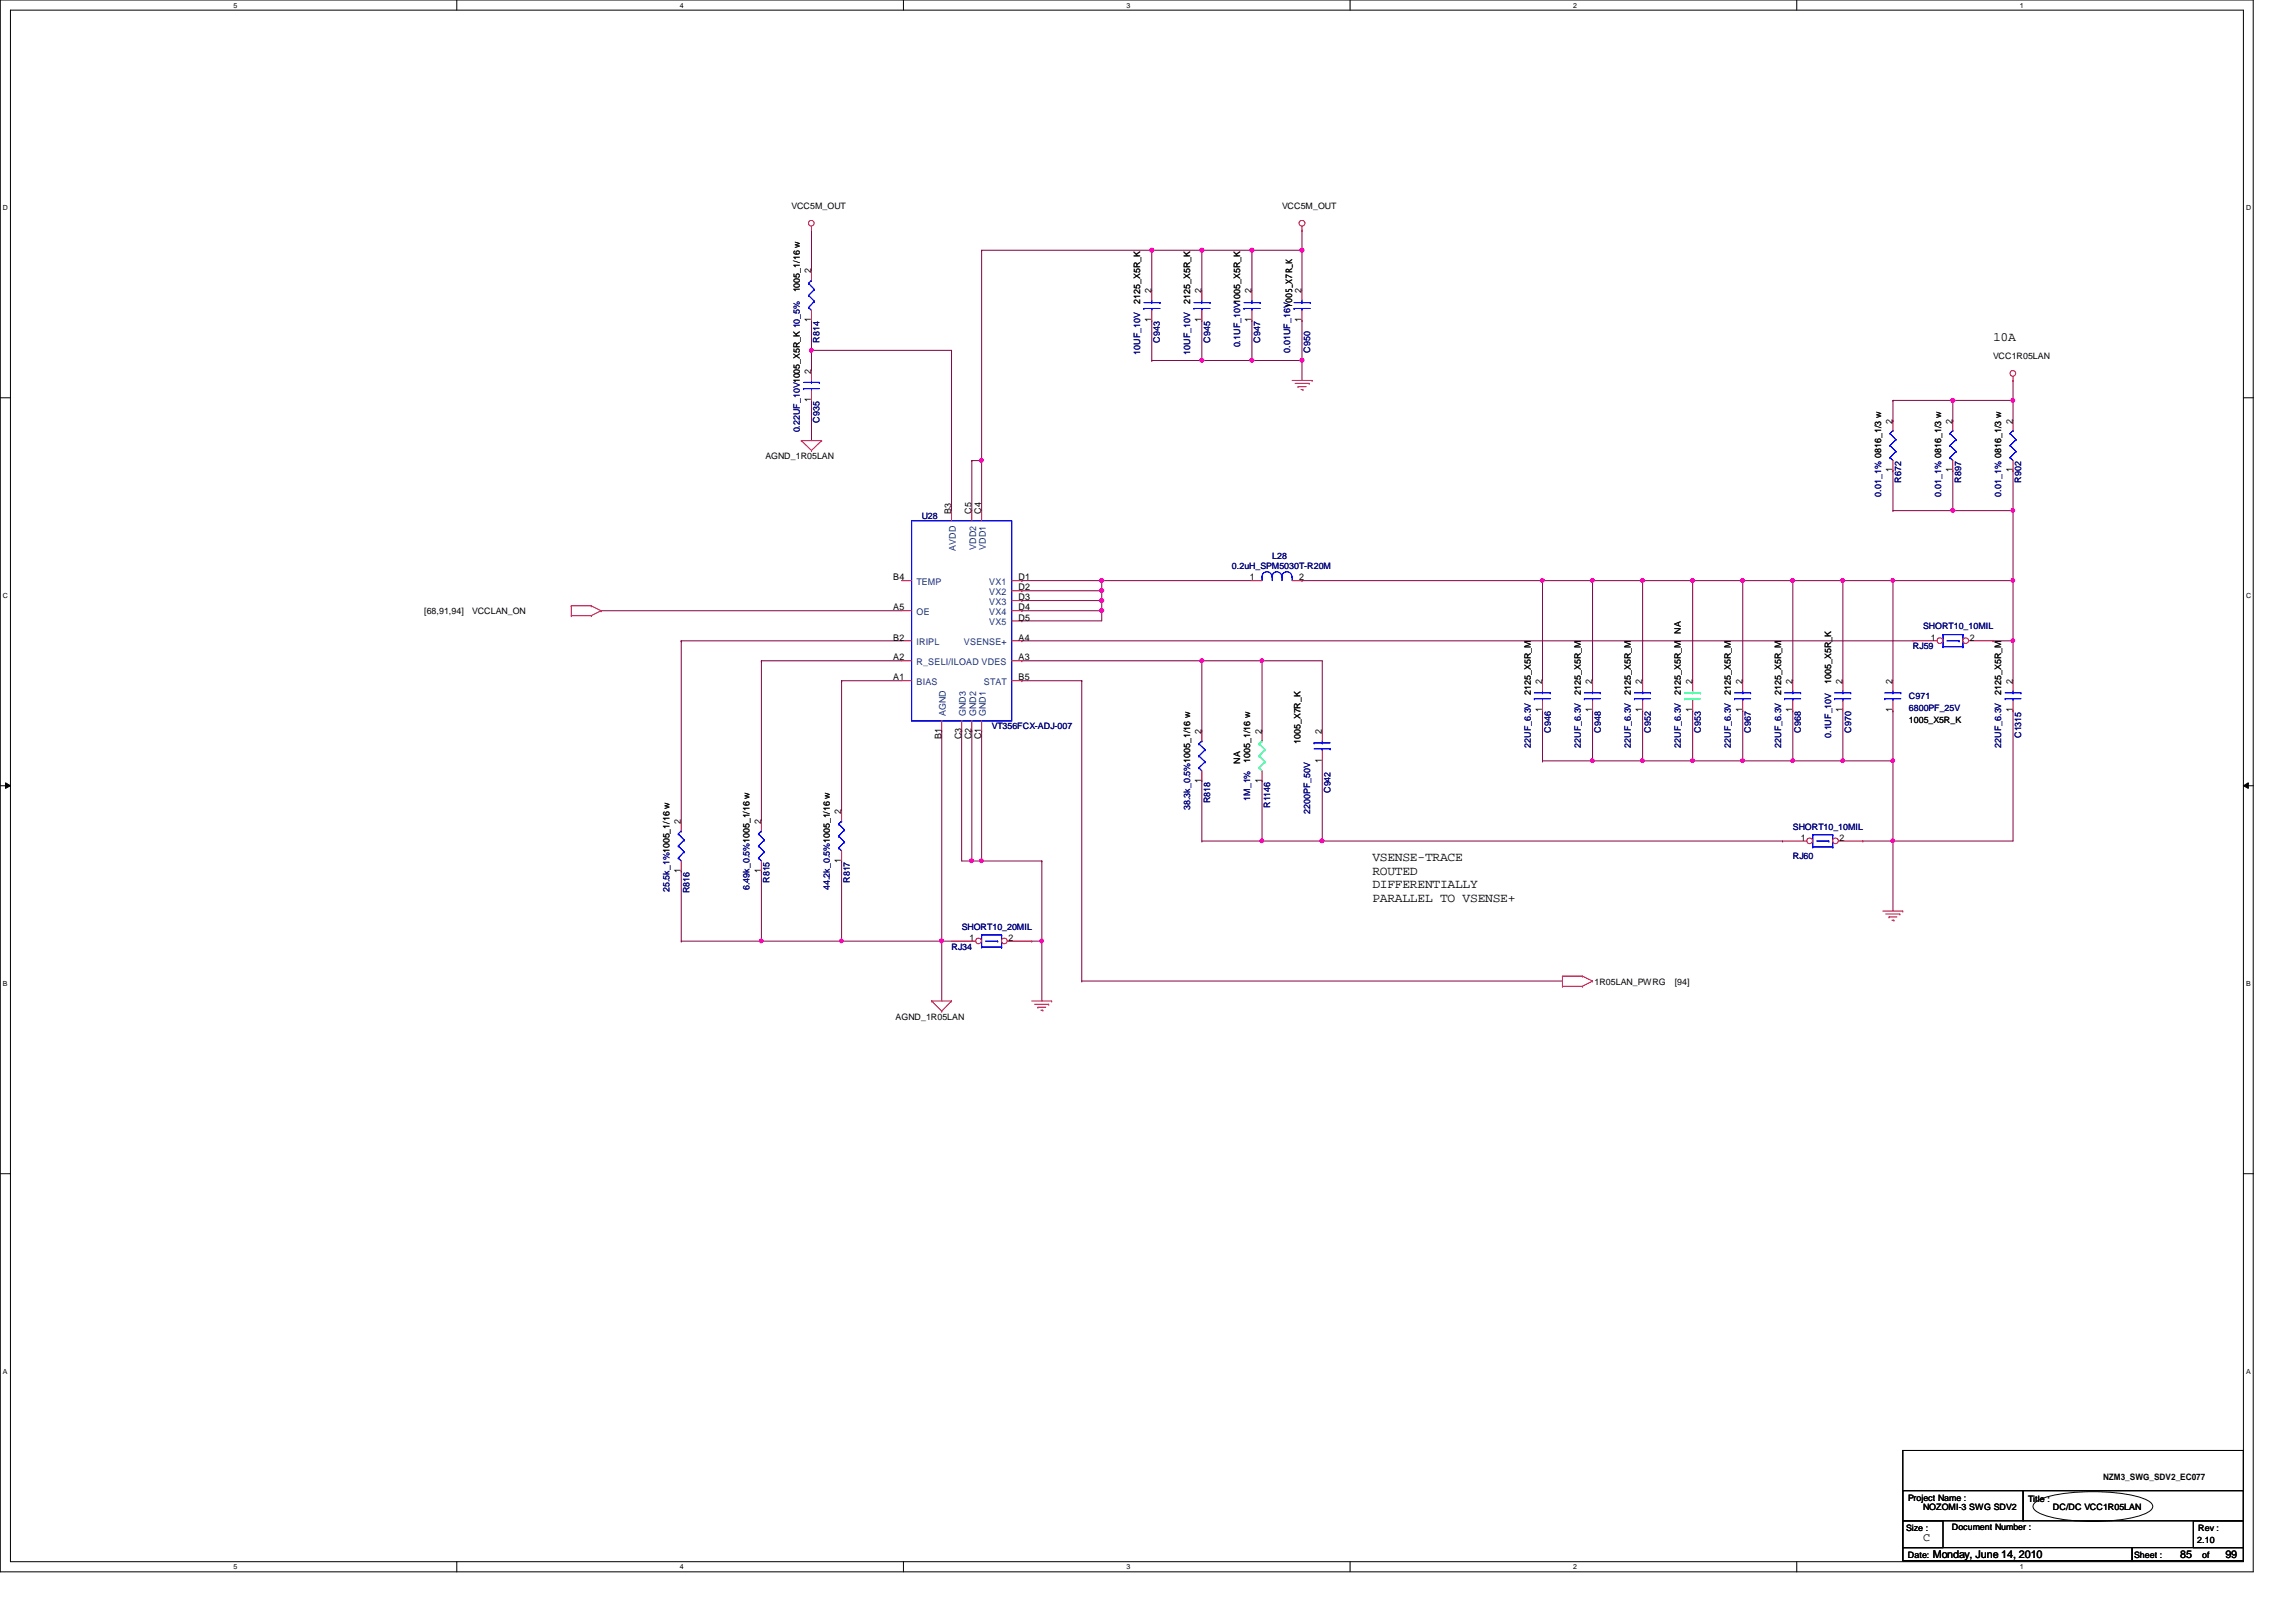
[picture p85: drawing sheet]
<svg xmlns="http://www.w3.org/2000/svg" width="297mm" height="210mm" viewBox="0 0 297 210" stroke-linecap="round" stroke-linejoin="round" font-family="sans-serif">
<defs><g id="words">
<g font-size="1.7">
<text x="257.8" y="44.1">10A</text>
<text x="177.5" y="111.4">VSENSE-TRACE</text>
<text x="177.5" y="113.2">ROUTED</text>
<text x="177.5" y="115">DIFFERENTIALLY</text>
<text x="177.5" y="116.8">PARALLEL TO VSENSE+</text>
</g>
<text font-size="1.5" x="248.8" y="199.4">C</text>
<g font-size="1.4">
<text x="250.1" y="201.6">Monday, June 14, 2010</text>
<text x="282.1" y="201.6">85</text>
<text x="287.9" y="201.6">99</text>
</g>
<g font-size="1.2">
<text x="104.9" y="35.4" transform="rotate(-90 104.9 35.4)">2</text>
<text x="104.9" y="41.7" transform="rotate(-90 104.9 41.7)">1</text>
<text x="149" y="41.7" transform="rotate(-90 149 41.7)">1</text>
<text x="149" y="38" transform="rotate(-90 149 38)">2</text>
<text x="155.4" y="41.7" transform="rotate(-90 155.4 41.7)">1</text>
<text x="155.4" y="38" transform="rotate(-90 155.4 38)">2</text>
<text x="161.9" y="41.7" transform="rotate(-90 161.9 41.7)">1</text>
<text x="161.9" y="38" transform="rotate(-90 161.9 38)">2</text>
<text x="168.4" y="41.7" transform="rotate(-90 168.4 41.7)">1</text>
<text x="168.4" y="38" transform="rotate(-90 168.4 38)">2</text>
<text x="104.9" y="52.1" transform="rotate(-90 104.9 52.1)">1</text>
<text x="104.9" y="48.3" transform="rotate(-90 104.9 48.3)">2</text>
<text x="244.9" y="54.8" transform="rotate(-90 244.9 54.8)">2</text>
<text x="252.6" y="54.8" transform="rotate(-90 252.6 54.8)">2</text>
<text x="260.4" y="54.8" transform="rotate(-90 260.4 54.8)">2</text>
<text x="244.9" y="61.1" transform="rotate(-90 244.9 61.1)">1</text>
<text x="252.6" y="61.1" transform="rotate(-90 252.6 61.1)">1</text>
<text x="260.4" y="61.1" transform="rotate(-90 260.4 61.1)">1</text>
<text x="123.1" y="66.5" transform="rotate(-90 123.1 66.5)">B3</text>
<text x="125.7" y="66.5" transform="rotate(-90 125.7 66.5)">C5</text>
<text x="127" y="66.5" transform="rotate(-90 127 66.5)">C4</text>
<text x="115.6" y="75.1">B4</text>
<text x="131.8" y="75.1">D1</text>
<text x="131.8" y="76.4">D2</text>
<text x="131.8" y="77.7">D3</text>
<text x="161.7" y="75.1">1</text>
<text x="168.1" y="75.1">2</text>
<text x="115.6" y="79">A5</text>
<text x="115.6" y="82.9">B2</text>
<text x="131.8" y="79">D4</text>
<text x="131.8" y="80.3">D5</text>
<text x="131.8" y="82.9">A4</text>
<text x="249.8" y="82.9">1</text>
<text x="254.8" y="82.9">2</text>
<text x="115.6" y="85.5">A2</text>
<text x="115.6" y="88.1">A1</text>
<text x="131.8" y="85.5">A3</text>
<text x="131.8" y="88.1">B5</text>
<text x="199.5" y="88.5" transform="rotate(-90 199.5 88.5)">2</text>
<text x="206" y="88.5" transform="rotate(-90 206 88.5)">2</text>
<text x="212.5" y="88.5" transform="rotate(-90 212.5 88.5)">2</text>
<text x="218.9" y="88.5" transform="rotate(-90 218.9 88.5)">2</text>
<text x="225.4" y="88.5" transform="rotate(-90 225.4 88.5)">2</text>
<text x="231.9" y="88.5" transform="rotate(-90 231.9 88.5)">2</text>
<text x="238.4" y="88.5" transform="rotate(-90 238.4 88.5)">2</text>
<text x="244.9" y="88.5" transform="rotate(-90 244.9 88.5)">2</text>
<text x="260.4" y="88.5" transform="rotate(-90 260.4 88.5)">2</text>
<text x="121.8" y="95.6" transform="rotate(-90 121.8 95.6)">B1</text>
<text x="124.4" y="95.7" transform="rotate(-90 124.4 95.7)">C3</text>
<text x="125.7" y="95.7" transform="rotate(-90 125.7 95.7)">C2</text>
<text x="127" y="95.7" transform="rotate(-90 127 95.7)">C1</text>
<text x="155.4" y="95" transform="rotate(-90 155.4 95)">2</text>
<text x="163.2" y="95" transform="rotate(-90 163.2 95)">2</text>
<text x="171" y="95" transform="rotate(-90 171 95)">2</text>
<text x="199.5" y="92.2" transform="rotate(-90 199.5 92.2)">1</text>
<text x="206" y="92.2" transform="rotate(-90 206 92.2)">1</text>
<text x="212.5" y="92.2" transform="rotate(-90 212.5 92.2)">1</text>
<text x="218.9" y="92.2" transform="rotate(-90 218.9 92.2)">1</text>
<text x="225.4" y="92.2" transform="rotate(-90 225.4 92.2)">1</text>
<text x="231.9" y="92.2" transform="rotate(-90 231.9 92.2)">1</text>
<text x="238.4" y="92.2" transform="rotate(-90 238.4 92.2)">1</text>
<text x="244.9" y="92.2" transform="rotate(-90 244.9 92.2)">1</text>
<text x="260.4" y="92.2" transform="rotate(-90 260.4 92.2)">1</text>
<text x="155.4" y="101.3" transform="rotate(-90 155.4 101.3)">1</text>
<text x="163.2" y="101.3" transform="rotate(-90 163.2 101.3)">1</text>
<text x="171" y="98.7" transform="rotate(-90 171 98.7)">1</text>
<text x="88.1" y="106.6" transform="rotate(-90 88.1 106.6)">2</text>
<text x="98.5" y="106.6" transform="rotate(-90 98.5 106.6)">2</text>
<text x="108.8" y="105.4" transform="rotate(-90 108.8 105.4)">2</text>
<text x="88.1" y="112.9" transform="rotate(-90 88.1 112.9)">1</text>
<text x="98.5" y="112.9" transform="rotate(-90 98.5 112.9)">1</text>
<text x="108.8" y="111.6" transform="rotate(-90 108.8 111.6)">1</text>
<text x="233" y="108.8">1</text>
<text x="238" y="108.8">2</text>
<text x="125.4" y="121.8">1</text>
<text x="130.5" y="121.8">2</text>
</g>
<g font-size="1.2" fill="#004080">
<text x="123.7" y="71.2" transform="rotate(-90 123.7 71.2)">AVDD</text>
<text x="126.3" y="71.1" transform="rotate(-90 126.3 71.1)">VDD2</text>
<text x="127.5" y="71.1" transform="rotate(-90 127.5 71.1)">VDD1</text>
<text x="118.6" y="75.7">TEMP</text>
<text x="128" y="75.7">VX1</text>
<text x="128" y="77">VX2</text>
<text x="118.6" y="79.6">OE</text>
<text x="118.6" y="83.5">IRIPL</text>
<text x="124.7" y="83.5">VSENSE+</text>
<text x="128" y="78.3">VX3</text>
<text x="128" y="79.6">VX4</text>
<text x="128" y="80.9">VX5</text>
<text x="118.6" y="86.1">R_SELI/ILOAD VDES</text>
<text x="118.6" y="88.6">BIAS</text>
<text x="127.3" y="88.6">STAT</text>
<text x="122.4" y="92.7" transform="rotate(-90 122.4 92.7)">AGND</text>
<text x="125" y="92.7" transform="rotate(-90 125 92.7)">GND3</text>
<text x="126.3" y="92.7" transform="rotate(-90 126.3 92.7)">GND2</text>
<text x="127.5" y="92.7" transform="rotate(-90 127.5 92.7)">GND1</text>
</g>
<g font-size="1.1">
<text x="102.4" y="27">VCC5M_OUT</text>
<text x="165.9" y="27">VCC5M_OUT</text>
<text x="103.5" y="37.8" transform="rotate(-90 103.5 37.8)">1005_1/16 w</text>
<text x="147.5" y="39.3" transform="rotate(-90 147.5 39.3)">2125_X5R_K</text>
<text x="154" y="39.3" transform="rotate(-90 154 39.3)">2125_X5R_K</text>
<text x="167.2" y="39.9" transform="rotate(-90 167.2 39.9)">1005_X7R_K</text>
<text x="257.8" y="46.4">VCC1R05LAN</text>
<text x="99" y="59.4">AGND_1R05LAN</text>
<text x="54.9" y="79.5">[68,91,94]</text>
<text x="61.1" y="79.5">VCCLAN_ON</text>
<text x="217.5" y="82" transform="rotate(-90 217.5 82)">NA</text>
<text x="198" y="89.9" transform="rotate(-90 198 89.9)">2125_X5R_M</text>
<text x="204.5" y="89.9" transform="rotate(-90 204.5 89.9)">2125_X5R_M</text>
<text x="211" y="89.9" transform="rotate(-90 211 89.9)">2125_X5R_M</text>
<text x="217.5" y="89.9" transform="rotate(-90 217.5 89.9)">2125_X5R_M</text>
<text x="223.9" y="89.9" transform="rotate(-90 223.9 89.9)">2125_X5R_M</text>
<text x="230.4" y="89.9" transform="rotate(-90 230.4 89.9)">2125_X5R_M</text>
<text x="236.9" y="88.5" transform="rotate(-90 236.9 88.5)">1005_X5R_K</text>
<text x="258.9" y="89.9" transform="rotate(-90 258.9 89.9)">2125_X5R_M</text>
<text x="247" y="93.6">1005_X5R_K</text>
<text x="160.4" y="98.8" transform="rotate(-90 160.4 98.8)">NA</text>
<text x="161.8" y="98.7" transform="rotate(-90 161.8 98.7)">1005_1/16 w</text>
<text x="168.2" y="96.3" transform="rotate(-90 168.2 96.3)">1005_X7R_K</text>
<text x="115.9" y="132">AGND_1R05LAN</text>
<text x="206.3" y="127.4">1R05LAN_PWRG</text>
<text x="216.7" y="127.4">[94]</text>
<text x="272.1" y="191.5">NZM3_SWG_SDV2_EC077</text>
<text x="246.8" y="194.3">Project Name :</text>
<text x="248.8" y="195.4">NOZOMI-3 SWG SDV2</text>
<text x="262.4" y="194.4">Title :</text>
<text x="265.6" y="195.4">DC/DC VCC1R05LAN</text>
<text x="246.6" y="198.2">Size :</text>
<text x="246.8" y="201.6">Date:</text>
<text x="252.5" y="198">Document Number :</text>
<text x="276.1" y="201.6">Sheet :</text>
<text x="284.3" y="199.7">2.10</text>
<text x="284.4" y="198.2">Rev :</text>
<text x="284.9" y="201.6">of</text>
</g>
<g font-size="1.1" fill="#000080">
<text x="106" y="44.3" transform="rotate(-90 106 44.3)">R814</text>
<text x="147.5" y="45.9" transform="rotate(-90 147.5 45.9)">10UF_10V</text>
<text x="150.1" y="44.3" transform="rotate(-90 150.1 44.3)">C943</text>
<text x="154" y="45.9" transform="rotate(-90 154 45.9)">10UF_10V</text>
<text x="156.5" y="44.3" transform="rotate(-90 156.5 44.3)">C945</text>
<text x="160.4" y="45" transform="rotate(-90 160.4 45)">0.1UF_10V1005_X5R_K</text>
<text x="163" y="44.3" transform="rotate(-90 163 44.3)">C947</text>
<text x="166.9" y="45.6" transform="rotate(-90 166.9 45.6)">0.01UF_16V</text>
<text x="169.5" y="45.6" transform="rotate(-90 169.5 45.6)">C950</text>
<text x="103.5" y="56" transform="rotate(-90 103.5 56)">0.22UF_10V1005_X5R_K 10_5%</text>
<text x="106" y="54.7" transform="rotate(-90 106 54.7)">C935</text>
<text x="243.4" y="64.3" transform="rotate(-90 243.4 64.3)">0.01_1% 0816_1/3 w</text>
<text x="246" y="62.4" transform="rotate(-90 246 62.4)">R672</text>
<text x="251.1" y="64.3" transform="rotate(-90 251.1 64.3)">0.01_1% 0816_1/3 w</text>
<text x="253.7" y="62.4" transform="rotate(-90 253.7 62.4)">R897</text>
<text x="258.9" y="64.3" transform="rotate(-90 258.9 64.3)">0.01_1% 0816_1/3 w</text>
<text x="261.5" y="62.4" transform="rotate(-90 261.5 62.4)">R902</text>
<text x="119.2" y="67.2">U28</text>
<text x="159.4" y="73.7">0.2uH_SPM5030T-R20M</text>
<text x="164.6" y="72.3">L28</text>
<text x="248.8" y="81.4">SHORT10_10MIL</text>
<text x="247.5" y="84">RJ59</text>
<text x="128.3" y="94.4">VT356FCX-ADJ-007</text>
<text x="200.6" y="94.8" transform="rotate(-90 200.6 94.8)">C946</text>
<text x="207.1" y="94.8" transform="rotate(-90 207.1 94.8)">C948</text>
<text x="213.6" y="94.8" transform="rotate(-90 213.6 94.8)">C952</text>
<text x="220" y="94.8" transform="rotate(-90 220 94.8)">C953</text>
<text x="226.5" y="94.8" transform="rotate(-90 226.5 94.8)">C967</text>
<text x="233" y="94.8" transform="rotate(-90 233 94.8)">C968</text>
<text x="236.9" y="95.5" transform="rotate(-90 236.9 95.5)">0.1UF_10V</text>
<text x="239.5" y="94.8" transform="rotate(-90 239.5 94.8)">C970</text>
<text x="247" y="90.5">C971</text>
<text x="247" y="92.1">6800PF_25V</text>
<text x="261.5" y="95.5" transform="rotate(-90 261.5 95.5)">C1315</text>
<text x="198" y="96.8" transform="rotate(-90 198 96.8)">22UF_6.3V</text>
<text x="204.5" y="96.8" transform="rotate(-90 204.5 96.8)">22UF_6.3V</text>
<text x="211" y="96.8" transform="rotate(-90 211 96.8)">22UF_6.3V</text>
<text x="217.5" y="96.8" transform="rotate(-90 217.5 96.8)">22UF_6.3V</text>
<text x="223.9" y="96.8" transform="rotate(-90 223.9 96.8)">22UF_6.3V</text>
<text x="230.4" y="96.8" transform="rotate(-90 230.4 96.8)">22UF_6.3V</text>
<text x="258.9" y="96.8" transform="rotate(-90 258.9 96.8)">22UF_6.3V</text>
<text x="154" y="104.8" transform="rotate(-90 154 104.8)">38.3k_0.5%1005_1/16 w</text>
<text x="156.5" y="103.9" transform="rotate(-90 156.5 103.9)">R818</text>
<text x="161.8" y="103.6" transform="rotate(-90 161.8 103.6)">1M_1%</text>
<text x="164.3" y="104.6" transform="rotate(-90 164.3 104.6)">R1146</text>
<text x="169.5" y="105.3" transform="rotate(-90 169.5 105.3)">2200PF_50V</text>
<text x="172.1" y="102.6" transform="rotate(-90 172.1 102.6)">C942</text>
<text x="231.9" y="107.4">SHORT10_10MIL</text>
<text x="231.9" y="111.2">RJ60</text>
<text x="86.6" y="115.4" transform="rotate(-90 86.6 115.4)">25.5k_1%1005_1/16 w</text>
<text x="89.2" y="115.6" transform="rotate(-90 89.2 115.6)">R816</text>
<text x="97" y="115.2" transform="rotate(-90 97 115.2)">6.49k_0.5%1005_1/16 w</text>
<text x="99.6" y="114.3" transform="rotate(-90 99.6 114.3)">R815</text>
<text x="107.4" y="115.2" transform="rotate(-90 107.4 115.2)">44.2k_0.5%1005_1/16 w</text>
<text x="109.9" y="114.3" transform="rotate(-90 109.9 114.3)">R817</text>
<text x="123.1" y="122.9">RJ34</text>
<text x="124.4" y="120.3">SHORT10_20MIL</text>
</g>
<g font-size=".9">
<text x="30.2" y="1">5</text>
<text x="88" y="1">4</text>
<text x="145.8" y="1">3</text>
<text x="203.5" y="1">2</text>
<text x="261.3" y="1">1</text>
<text x=".4" y="27.2">D</text>
<text x="290.6" y="27.2">D</text>
<text x=".4" y="77.3">C</text>
<text x="290.6" y="77.3">C</text>
<text x=".4" y="127.6">B</text>
<text x="290.6" y="127.6">B</text>
<text x=".4" y="177.8">A</text>
<text x="290.6" y="177.8">A</text>
<text x="30.2" y="203.1">5</text>
<text x="88" y="203.1">4</text>
<text x="145.8" y="203.1">3</text>
<text x="203.5" y="203.1">2</text>
<text x="261.3" y="203.1">1</text>
</g>
</g></defs>
<path d="M0 0h291.5v203.4h-291.5zM1.4 1.3h288.8v200.8h-288.8z" fill="none" stroke="#000" stroke-width=".13"/>
<g fill="#fff">
<path d="M30.2 .2h.5v1h-.5z"/>
<path d="M30.2 202.3h.5v1h-.5z"/>
</g>
<path d="M59.1 0v1.3M59.1 202.1v1.3" fill="none" stroke="#000" stroke-width=".13"/>
<g fill="#fff">
<path d="M88 .2h.5v1h-.5z"/>
<path d="M88 202.3h.5v1h-.5z"/>
</g>
<path d="M116.9 0v1.3M116.9 202.1v1.3" fill="none" stroke="#000" stroke-width=".13"/>
<g fill="#fff">
<path d="M145.8 .2h.5v1h-.5z"/>
<path d="M145.8 202.3h.5v1h-.5z"/>
</g>
<path d="M174.7 0v1.3M174.7 202.1v1.3" fill="none" stroke="#000" stroke-width=".13"/>
<g fill="#fff">
<path d="M203.5 .2h.5v1h-.5z"/>
<path d="M203.5 202.3h.5v1h-.5z"/>
</g>
<path d="M232.4 0v1.3M232.4 202.1v1.3" fill="none" stroke="#000" stroke-width=".13"/>
<g fill="#fff">
<path d="M261.3 .2h.5v1h-.5z"/>
<path d="M261.3 202.3h.5v1h-.5z"/>
<path d="M.4 26.4h.6v1h-.6z"/>
<path d="M290.6 26.4h.6v1h-.6z"/>
<path d="M.4 76.5h.6v1.1h-.6z"/>
<path d="M290.6 76.5h.6v1.1h-.6z"/>
</g>
<path d="M0 51.5h1.4M290.2 51.5h1.3" fill="none" stroke="#000" stroke-width=".13"/>
<g fill="#fff">
<path d="M.4 126.7h.6v1.1h-.6z"/>
<path d="M290.6 126.7h.6v1.1h-.6z"/>
</g>
<path d="M0 101.7h1.4M.7 101.3l.7 .4-.7 .3zM290.2 101.7l.7-.4v.7zM290.2 101.7h1.3" fill="none" stroke="#000" stroke-width=".13"/>
<path d="M.7 101.3l.7 .4-.7 .3zM290.2 101.7l.7-.4v.7z" fill="#000"/>
<g fill="#fff">
<path d="M.4 177h.5v1h-.5z"/>
<path d="M290.6 177h.5v1h-.5z"/>
</g>
<path d="M0 151.9h1.4M290.2 151.9h1.3" fill="none" stroke="#000" stroke-width=".13"/>
<path d="M105 45.3h.1M105 45.3h18.1M123.1 45.3h.1M123.1 45.3v20.8" fill="none" stroke="#800040" stroke-width=".13"/>
<path d="M104.8 45.1h.1l.3 .1-.1 .3-.2 .1-.1-.1z" fill-rule="evenodd" fill="#f0f"/>
<path d="M104.8 45.1h.1l.3 .1-.1 .3-.2 .1-.1-.1z" fill="none" stroke="#f0f" stroke-width=".13"/>
<path d="M105 29.8h.1M105 29.8v5.2M168.4 29.8h.1M168.4 29.8v2.6M105 45.3h.1M105 51.8h.1M105 45.3v2.7M105 51.8v5.2M168.4 46.7h.1M168.4 46.7v2.5" fill="none" stroke="#800040" stroke-width=".13"/>
<circle cx="168.4" cy="46.6" r=".25" fill="#f0f"/>
<circle cx="168.4" cy="46.6" r=".25" fill="none" stroke="#f0f" stroke-width=".13"/>
<path d="M149 32.4h.1M149 32.4v5.2M149 32.4h13M155.5 32.4h.1M155.5 32.4v5.2" fill="none" stroke="#800040" stroke-width=".13"/>
<circle cx="155.5" cy="32.4" r=".26" fill="#f0f"/>
<circle cx="155.5" cy="32.4" r=".26" fill="none" stroke="#f0f" stroke-width=".13"/>
<path d="M162 32.4h.1M162 32.4h6.4" fill="none" stroke="#800040" stroke-width=".13"/>
<circle cx="168.4" cy="32.4" r=".26" fill="#f0f"/>
<circle cx="168.4" cy="32.4" r=".26" fill="none" stroke="#f0f" stroke-width=".13"/>
<circle cx="162" cy="32.4" r=".26" fill="#f0f"/>
<circle cx="162" cy="32.4" r=".26" fill="none" stroke="#f0f" stroke-width=".13"/>
<g fill="none" stroke="#800040" stroke-width=".13">
<path d="M162 32.4h.1M162 32.4v5.2M105 41.5h.1M105 41.5v3.8M149 41.5h.1M149 41.5v5.2M155.5 41.5h.1M155.5 41.5v5.2M162 41.5h.1M162 41.5v5.2M132.2 79h.1M132.2 77.7h.1"/>
<path d="M132.2 76.5h.1M132.2 79h10.3M132.2 77.7h10.3M132.2 76.5h10.3M142.5 75.1h.1M142.5 75.1h19.5"/>
</g>
<circle cx="142.5" cy="75.1" r=".25" fill="#f0f"/>
<circle cx="142.5" cy="75.1" r=".25" fill="none" stroke="#f0f" stroke-width=".13"/>
<path d="M142.5 79h.1M142.5 79v1.3" fill="none" stroke="#800040" stroke-width=".13"/>
<circle cx="142.5" cy="79" r=".25" fill="#f0f"/>
<circle cx="142.5" cy="79" r=".25" fill="none" stroke="#f0f" stroke-width=".13"/>
<path d="M252.6 60.9h.1M252.6 66.1h.1M252.6 60.9v5.2M260.4 60.9h.1M260.4 60.9v5.2h-7.8" fill="none" stroke="#800040" stroke-width=".13"/>
<path d="M260.2 65.9h.4v.1v.2l-.2 .1-.2-.1z" fill-rule="evenodd" fill="#f0f"/>
<path d="M260.2 65.9h.4v.1v.2l-.2 .1-.2-.1z" fill="none" stroke="#f0f" stroke-width=".13"/>
<circle cx="252.6" cy="66" r=".25" fill="#f0f"/>
<circle cx="252.6" cy="66" r=".25" fill="none" stroke="#f0f" stroke-width=".13"/>
<path d="M260.4 75.1h.1M260.4 75.1v7.8" fill="none" stroke="#800040" stroke-width=".13"/>
<path d="M260.2 74.9h.4v.2v.2l-.2 .1-.2-.1z" fill-rule="evenodd" fill="#f0f"/>
<path d="M260.2 74.9h.4v.2v.2l-.2 .1-.2-.1z" fill="none" stroke="#f0f" stroke-width=".13"/>
<g fill="none" stroke="#800040" stroke-width=".13">
<path d="M260.4 51.8h.1M260.4 51.8v2.6M244.9 66.1h.1M244.9 60.9h.1M244.9 66.1h7.7M244.9 60.9v5.2M132.2 80.3h.1M132.2 80.3h10.3M155.5 94.6h.1M155.5 85.5v9.1M163.3 94.6h.1M163.3 85.5v9.1"/>
<path d="M171.1 94.6h.1M171.1 85.5v9.1M155.5 101h.1M155.5 101v7.8M163.3 101h.1M163.3 101v7.8"/>
</g>
<path d="M260.2 51.6h.2l.2 .1v.3l-.2 .1-.2-.1z" fill-rule="evenodd" fill="#f0f"/>
<path d="M260.2 51.6h.2l.2 .1v.3l-.2 .1-.2-.1z" fill="none" stroke="#f0f" stroke-width=".13"/>
<path d="M244.9 75.1h.1M244.9 75.1v13M132.2 82.9h.1M132.2 85.5h.1M132.2 82.9h115.3M132.2 85.5h23.3M163.3 85.5h.1M163.3 85.5h7.8" fill="none" stroke="#800040" stroke-width=".13"/>
<path d="M163.1 85.3h.3l.1 .2-.1 .1-.2 .1-.1-.1z" fill-rule="evenodd" fill="#f0f"/>
<path d="M163.1 85.3h.3l.1 .2-.1 .1-.2 .1-.1-.1z" fill="none" stroke="#f0f" stroke-width=".13"/>
<path d="M206 98.5h.1M206 92h.1M206 98.5h6.5M206 92v6.5" fill="none" stroke="#800040" stroke-width=".13"/>
<path d="M205.8 98.3h.4v.1v.2l-.2 .1-.2-.1z" fill-rule="evenodd" fill="#f0f"/>
<path d="M205.8 98.3h.4v.1v.2l-.2 .1-.2-.1z" fill="none" stroke="#f0f" stroke-width=".13"/>
<path d="M212.5 92h.1M212.5 98.5h.1M212.5 92v6.5M212.5 98.5h6.5" fill="none" stroke="#800040" stroke-width=".13"/>
<path d="M212.3 98.3h.3l.1 .1-.1 .2-.1 .1-.2-.1z" fill-rule="evenodd" fill="#f0f"/>
<path d="M212.3 98.3h.3l.1 .1-.1 .2-.1 .1-.2-.1z" fill="none" stroke="#f0f" stroke-width=".13"/>
<path d="M219 92h.1M219 98.5h.1M219 92v6.5M219 98.5h6.5" fill="none" stroke="#800040" stroke-width=".13"/>
<path d="M218.8 98.3h.3l.1 .1-.1 .2-.2 .1-.1-.1z" fill-rule="evenodd" fill="#f0f"/>
<path d="M218.8 98.3h.3l.1 .1-.1 .2-.2 .1-.1-.1z" fill="none" stroke="#f0f" stroke-width=".13"/>
<path d="M132.2 88.1h.1M132.2 88.1h7.8M140 88.1h.1M140 88.1v38.9M225.5 92h.1M225.5 92v6.5M231.9 92h.1M231.9 92v6.5M257.8 82.9h.1M257.8 82.9h2.6M140 127h.1M140 127h62.1" fill="none" stroke="#800040" stroke-width=".13"/>
<path d="M260.2 82.7h.4v.2v.2h-.2h-.2z" fill-rule="evenodd" fill="#f0f"/>
<path d="M260.2 82.7h.4v.2v.2h-.2h-.2z" fill="none" stroke="#f0f" stroke-width=".13"/>
<path d="M225.5 98.5h.1M225.5 98.5h6.4M260.4 82.9h.1M260.4 92h.1M260.4 82.9v5.2M260.4 92v16.8" fill="none" stroke="#800040" stroke-width=".13"/>
<path d="M225.3 98.3h.3l.1 .1-.1 .2-.2 .1-.1-.1z" fill-rule="evenodd" fill="#f0f"/>
<path d="M225.3 98.3h.3l.1 .1-.1 .2-.2 .1-.1-.1z" fill="none" stroke="#f0f" stroke-width=".13"/>
<path d="M124.4 94.6h.1M124.4 94.6v16.8M125.7 94.6h.1M125.7 94.6v16.8" fill="none" stroke="#800040" stroke-width=".13"/>
<circle cx="125.7" cy="111.4" r=".25" fill="#f0f"/>
<circle cx="125.7" cy="111.4" r=".25" fill="none" stroke="#f0f" stroke-width=".13"/>
<path d="M127 94.6h.1M127 94.6v16.8M127 111.4h.1M127 111.4h7.8" fill="none" stroke="#800040" stroke-width=".13"/>
<path d="M126.8 111.2h.3l.1 .2-.1 .2h-.1h-.2z" fill-rule="evenodd" fill="#f0f"/>
<path d="M126.8 111.2h.3l.1 .2-.1 .2h-.1h-.2z" fill="none" stroke="#f0f" stroke-width=".13"/>
<g fill="none" stroke="#800040" stroke-width=".13">
<path d="M77.8 79h.1M77.8 79h38.8M88.1 82.9h.1M88.1 82.9h28.5M88.1 82.9v23.4M98.5 85.5h.1M98.5 85.5v20.8M98.5 85.5h18.1M108.9 88.1h.1M108.9 88.1h7.7M88.1 112.7h.1M88.1 112.7v9.1"/>
<path d="M98.5 112.7h.1M98.5 112.7v9.1M108.9 111.4h.1M108.9 111.4v10.4"/>
</g>
<path d="M108.7 121.6h.3l.1 .2-.1 .1-.2 .1-.1-.1z" fill-rule="evenodd" fill="#f0f"/>
<path d="M108.7 121.6h.3l.1 .2-.1 .1-.2 .1-.1-.1z" fill="none" stroke="#f0f" stroke-width=".13"/>
<path d="M134.8 121.8h.1M134.8 121.8v7.7" fill="none" stroke="#800040" stroke-width=".13"/>
<path d="M134.6 121.6h.3l.1 .2-.1 .1-.2 .1-.1-.1z" fill-rule="evenodd" fill="#f0f"/>
<path d="M134.6 121.6h.3l.1 .2-.1 .1-.2 .1-.1-.1z" fill="none" stroke="#f0f" stroke-width=".13"/>
<path d="M108.9 121.8h.1M108.9 121.8h12.9" fill="none" stroke="#800040" stroke-width=".13"/>
<path d="M121.6 121.6h.4v.2v.1l-.2 .1-.2-.1z" fill-rule="evenodd" fill="#f0f"/>
<path d="M121.6 121.6h.4v.2v.1l-.2 .1-.2-.1z" fill="none" stroke="#f0f" stroke-width=".13"/>
<path d="M171.1 108.8h59.5M230.6 108.8h.1M133.5 121.8h.1M133.5 121.8h1.3" fill="none" stroke="#800040" stroke-width=".13"/>
<circle cx="171" cy="108.8" r=".25" fill="#f0f"/>
<circle cx="171" cy="108.8" r=".25" fill="none" stroke="#f0f" stroke-width=".13"/>
<path d="M127 59.6h.1M127 59.6v6.5M244.9 108.8h.1M244.9 108.8v9.1" fill="none" stroke="#800040" stroke-width=".13"/>
<path d="M126.8 59.4h.3l.1 .2-.1 .1-.1 .1-.2-.1z" fill-rule="evenodd" fill="#f0f"/>
<path d="M126.8 59.4h.3l.1 .2-.1 .1-.1 .1-.2-.1z" fill="none" stroke="#f0f" stroke-width=".13"/>
<path d="M244.9 108.8h.1M244.9 108.8h15.5" fill="none" stroke="#800040" stroke-width=".13"/>
<path d="M244.7 108.6h.3l.1 .2-.1 .2-.1 .1-.2-.1z" fill-rule="evenodd" fill="#f0f"/>
<path d="M244.7 108.6h.3l.1 .2-.1 .2-.1 .1-.2-.1z" fill="none" stroke="#f0f" stroke-width=".13"/>
<path d="M244.9 98.5h.1M244.9 98.5v10.3h-3.9M241 108.8h.1" fill="none" stroke="#800040" stroke-width=".13"/>
<path d="M244.7 98.3h.3l.1 .1-.1 .2-.1 .1-.2-.1z" fill-rule="evenodd" fill="#f0f"/>
<path d="M244.7 98.3h.3l.1 .1-.1 .2-.1 .1-.2-.1z" fill="none" stroke="#f0f" stroke-width=".13"/>
<path d="M199.6 75.1h.1M199.6 75.1h6.4M199.6 98.5h.1M199.6 98.5h6.4" fill="none" stroke="#800040" stroke-width=".13"/>
<path d="M199.4 74.9h.3l.1 .2-.1 .2-.2 .1-.1-.1z" fill-rule="evenodd" fill="#f0f"/>
<path d="M199.4 74.9h.3l.1 .2-.1 .2-.2 .1-.1-.1z" fill="none" stroke="#f0f" stroke-width=".13"/>
<path d="M244.9 75.1h.1M244.9 75.1h15.5" fill="none" stroke="#800040" stroke-width=".13"/>
<path d="M244.7 74.9h.3l.1 .2-.1 .2-.1 .1-.2-.1z" fill-rule="evenodd" fill="#f0f"/>
<path d="M244.7 74.9h.3l.1 .2-.1 .2-.1 .1-.2-.1z" fill="none" stroke="#f0f" stroke-width=".13"/>
<path d="M125.7 59.6h.1M125.7 59.6v6.5M260.4 66.1h.1M260.4 66.1v9M121.8 94.6h.1M121.8 94.6v34.9M121.8 121.8h.1" fill="none" stroke="#800040" stroke-width=".13"/>
<path d="M121.6 121.6h.4v.2v.1l-.2 .1-.2-.1z" fill-rule="evenodd" fill="#f0f"/>
<path d="M121.6 121.6h.4v.2v.1l-.2 .1-.2-.1z" fill="none" stroke="#f0f" stroke-width=".13"/>
<path d="M206 75.1h.1M206 75.1v13M206 75.1h6.5" fill="none" stroke="#800040" stroke-width=".13"/>
<path d="M205.8 74.9h.4v.2v.2l-.2 .1-.2-.1z" fill-rule="evenodd" fill="#f0f"/>
<path d="M205.8 74.9h.4v.2v.2l-.2 .1-.2-.1z" fill="none" stroke="#f0f" stroke-width=".13"/>
<path d="M212.5 75.1h.1M212.5 75.1v13M212.5 75.1h6.5" fill="none" stroke="#800040" stroke-width=".13"/>
<path d="M212.3 74.9h.3l.1 .2-.1 .2-.1 .1-.2-.1z" fill-rule="evenodd" fill="#f0f"/>
<path d="M212.3 74.9h.3l.1 .2-.1 .2-.1 .1-.2-.1z" fill="none" stroke="#f0f" stroke-width=".13"/>
<path d="M219 75.1h.1M219 75.1v13M225.5 75.1h.1M225.5 75.1h6.4" fill="none" stroke="#800040" stroke-width=".13"/>
<path d="M225.3 74.9h.3l.1 .2-.1 .2-.2 .1-.1-.1z" fill-rule="evenodd" fill="#f0f"/>
<path d="M225.3 74.9h.3l.1 .2-.1 .2-.2 .1-.1-.1z" fill="none" stroke="#f0f" stroke-width=".13"/>
<path d="M225.5 75.1h.1M225.5 75.1v13M231.9 75.1h.1M231.9 75.1v13" fill="none" stroke="#800040" stroke-width=".13"/>
<path d="M231.7 74.9h.4l.1 .2-.1 .2-.2 .1-.2-.1z" fill-rule="evenodd" fill="#f0f"/>
<path d="M231.7 74.9h.4l.1 .2-.1 .2-.2 .1-.2-.1z" fill="none" stroke="#f0f" stroke-width=".13"/>
<path d="M142.5 76.5h.1M142.5 76.5v1.2M238.4 75.1h.1M238.4 75.1h6.5" fill="none" stroke="#800040" stroke-width=".13"/>
<circle cx="142.5" cy="76.4" r=".25" fill="#f0f"/>
<circle cx="142.5" cy="76.4" r=".25" fill="none" stroke="#f0f" stroke-width=".13"/>
<path d="M219 75.1h.1M219 75.1h6.5" fill="none" stroke="#800040" stroke-width=".13"/>
<path d="M218.8 74.9h.3l.1 .2-.1 .2-.2 .1-.1-.1z" fill-rule="evenodd" fill="#f0f"/>
<path d="M218.8 74.9h.3l.1 .2-.1 .2-.2 .1-.1-.1z" fill="none" stroke="#f0f" stroke-width=".13"/>
<path d="M142.5 75.1h.1M142.5 75.1v1.4M125.7 111.4h1.3M127 111.4h.1M134.8 111.4h.1M134.8 111.4v10.4M98.5 121.8h.1M98.5 121.8h10.4" fill="none" stroke="#800040" stroke-width=".13"/>
<path d="M98.3 121.6h.3l.1 .2-.1 .1-.1 .1-.2-.1z" fill-rule="evenodd" fill="#f0f"/>
<path d="M98.3 121.6h.3l.1 .2-.1 .1-.1 .1-.2-.1z" fill="none" stroke="#f0f" stroke-width=".13"/>
<path d="M132.2 75.1h.1M132.2 75.1h10.3M142.5 77.7h.1M142.5 77.7v1.3M155.5 108.8h.1M155.5 108.8h7.8M88.1 121.8h.1M88.1 121.8h10.4" fill="none" stroke="#800040" stroke-width=".13"/>
<circle cx="142.5" cy="77.7" r=".26" fill="#f0f"/>
<circle cx="142.5" cy="77.7" r=".26" fill="none" stroke="#f0f" stroke-width=".13"/>
<path d="M155.5 85.5h.1M155.5 85.5h7.8" fill="none" stroke="#800040" stroke-width=".13"/>
<circle cx="155.5" cy="85.5" r=".25" fill="#f0f"/>
<circle cx="155.5" cy="85.5" r=".25" fill="none" stroke="#f0f" stroke-width=".13"/>
<path d="M124.4 111.4h1.3M125.7 111.4h.1M163.3 108.8h.1M163.3 108.8h7.8" fill="none" stroke="#800040" stroke-width=".13"/>
<path d="M163.1 108.6h.3l.1 .2-.1 .2-.2 .1-.1-.1z" fill-rule="evenodd" fill="#f0f"/>
<path d="M163.1 108.6h.3l.1 .2-.1 .2-.2 .1-.1-.1z" fill="none" stroke="#f0f" stroke-width=".13"/>
<path d="M238.4 75.1h.1M238.4 75.1v13M108.9 88.1h.1M108.9 88.1v16.8M171.1 98.5v10.3M171.1 108.8h.1" fill="none" stroke="#800040" stroke-width=".13"/>
<path d="M238.2 74.9h.4v.2v.2l-.2 .1-.2-.1z" fill-rule="evenodd" fill="#f0f"/>
<path d="M238.2 74.9h.4v.2v.2l-.2 .1-.2-.1z" fill="none" stroke="#f0f" stroke-width=".13"/>
<path d="M231.9 75.1h.1M231.9 75.1h6.5" fill="none" stroke="#800040" stroke-width=".13"/>
<path d="M231.7 74.9h.4l.1 .2-.1 .2-.2 .1-.2-.1z" fill-rule="evenodd" fill="#f0f"/>
<path d="M231.7 74.9h.4l.1 .2-.1 .2-.2 .1-.2-.1z" fill="none" stroke="#f0f" stroke-width=".13"/>
<path d="M231.9 98.5h.1M231.9 98.5h6.5M238.4 98.5h.1M238.4 92v6.5" fill="none" stroke="#800040" stroke-width=".13"/>
<path d="M238.2 98.3h.4v.1v.2l-.2 .1-.2-.1z" fill-rule="evenodd" fill="#f0f"/>
<path d="M238.2 98.3h.4v.1v.2l-.2 .1-.2-.1z" fill="none" stroke="#f0f" stroke-width=".13"/>
<path d="M231.7 98.3h.4l.1 .1-.1 .2-.2 .1-.2-.1z" fill-rule="evenodd" fill="#f0f"/>
<path d="M231.7 98.3h.4l.1 .1-.1 .2-.2 .1-.2-.1z" fill="none" stroke="#f0f" stroke-width=".13"/>
<g fill="none" stroke="#800040" stroke-width=".13">
<path d="M244.9 54.4h.1M244.9 51.8v2.6M252.6 51.8h.1M252.6 54.4h.1M252.6 51.8v2.6M260.4 49.2h.1M260.4 49.2v2.6h-7.8M168.4 75.1h.1M168.4 75.1h31.2M199.6 75.1h.1M199.6 75.1v13M199.6 98.5h.1"/>
<path d="M199.6 92v6.5"/>
</g>
<circle cx="252.6" cy="51.8" r=".26" fill="#f0f"/>
<circle cx="252.6" cy="51.8" r=".26" fill="none" stroke="#f0f" stroke-width=".13"/>
<path d="M127 32.4h.1M127 32.4v27.2M127 32.4h22M149 32.4h.1M168.4 32.4h.1M168.4 32.4v5.2M244.9 51.8h.1M244.9 51.8h7.7" fill="none" stroke="#800040" stroke-width=".13"/>
<circle cx="149" cy="32.4" r=".26" fill="#f0f"/>
<circle cx="149" cy="32.4" r=".26" fill="none" stroke="#f0f" stroke-width=".13"/>
<path d="M125.7 59.6h1.3M127 59.6h.1M162 46.7h.1M162 46.7h6.4M238.4 98.5h6.5M244.9 98.5h.1M244.9 92h.1M244.9 92v6.5" fill="none" stroke="#800040" stroke-width=".13"/>
<circle cx="162" cy="46.6" r=".25" fill="#f0f"/>
<circle cx="162" cy="46.6" r=".25" fill="none" stroke="#f0f" stroke-width=".13"/>
<path d="M149 46.7h.1M149 46.7h13M155.5 46.7h.1M168.4 41.5h.1M168.4 41.5v5.2" fill="none" stroke="#800040" stroke-width=".13"/>
<circle cx="155.5" cy="46.6" r=".25" fill="#f0f"/>
<circle cx="155.5" cy="46.6" r=".25" fill="none" stroke="#f0f" stroke-width=".13"/>
<path d="M121.8 121.8h.1M121.8 121.8h1.3" fill="none" stroke="#800040" stroke-width=".13"/>
<g fill="none" stroke="#f00" stroke-width=".13">
<path d="M105 29.8h.1M105 29.3v.5M149 37.6v1.3M168.4 29.8h.1M168.4 29.3v.5M168.4 37.6v1.3M103.7 57h.1M103.7 57h2.6M103.7 57l1.3 1.3M105 58.3h.1M106.3 57h.1M106.3 57l-1.3 1.3"/>
<path d="M149 40.2v1.3M167.2 49.2h2.6M167.6 49.6h1.8M167.9 50h.1M167.9 50h1.1M168.3 50.4h.3M168.4 40.2v1.3M168.6 50.4h.1M169.4 49.6h.1M169.8 49.2h.1M244.9 54.4v1.3M244.9 59.6v1.3"/>
<path d="M252.6 54.4v1.3M252.6 59.6v1.3M260.4 49.2h.1M260.4 48.7v.5M73.9 79.7h.1M73.9 78.4h.1M73.9 78.4h2.6M73.9 79.7h2.6M73.9 78.4v1.3M76.5 78.4h.1M76.5 79.7h.1M76.5 78.4l1.3 .6"/>
<path d="M77.8 79h.1M77.8 79l-1.3 .7M231.9 88.1v1.3M231.9 90.7v1.3M244.9 88.1v1.3M244.9 90.7v1.3M260.4 88.1v1.3M260.4 90.7v1.3M243.6 117.9h2.6M244 118.3h1.8M244.4 118.7h.1M244.4 118.7h1"/>
<path d="M244.8 119.1h.2M245 119.1h.1M245.8 118.3h.1M246.2 117.9h.1M120.5 129.5h.1M120.5 129.5h2.6M120.5 129.5l1.3 1.4M121.8 130.9h.1M123.1 129.5h.1M123.1 129.5l-1.3 1.4M133.5 129.5h2.6M133.9 130h1.8"/>
<path d="M134.3 130.3h.1M134.3 130.3h1M134.7 130.7h.2M134.9 130.7h.1M135.7 130h.1M136.1 129.5h.1M202.1 127.6h.1M202.1 126.3h.1M202.1 126.3h2.6M202.1 127.6h2.6M202.1 126.3v1.3M204.7 126.3h.1"/>
<path d="M204.7 127.6h.1M204.7 126.3l1.3 .7M206 127h.1M206 127l-1.3 .6"/>
<circle cx="105" cy="28.9" r=".37"/>
<circle cx="168.4" cy="28.9" r=".37"/>
<circle cx="260.4" cy="48.3" r=".37"/>
</g>
<path d="M246.2 196.8h5.2v3.5h-5.2zM246.2 192.9h15.5v3.9h-15.5zM246.2 187.7h44v14.3h-44zM261.7 192.9h28.5v3.9h-28.5zM263.1 194.6a4.7 4.7 0 0 1 2.7-1.1 27.2 27.2 0 0 1 10.9 .2l1.3 .6 .4 .3 .1 .3-.1 .4a4.8 4.8 0 0 1-2.6 1.1 26.2 26.2 0 0 1-11-.2l-1.3-.6-.4-.3-.1-.4zM283.8 196.8h6.4v3.5h-6.4zM246.2 200.3h29.6v1.7h-29.6zM275.8 200.3h14.4v1.7h-14.4z" fill="none" stroke="#000" stroke-width=".13"/>
<g fill="none" stroke="#00f" stroke-width=".13">
<path d="M148 39.9h.1M148 39.2h2.1M148 39.9h2.1M149 39.9h.1M149 39.2h.1M149 38.9v.3M149 39.9v.3M150.1 39.2h.1M167.4 39.9h.1M167.4 39.2h2.1M167.4 39.9h2.1M168.4 39.9h.1"/>
<path d="M168.4 39.2h.1M168.4 38.9v.3M168.4 39.9v.3M169.5 39.2h.1M244.5 59.2h.1M244.5 57.7h.1M244.5 56.1h.1M244.5 59.2l.4 .4M244.5 57.7l.8 .7M244.5 56.1l.8 .8M244.9 55.7h.1M244.9 55.7l-.4 .4"/>
<path d="M245.3 58.4h.1M245.3 56.9h.1M245.3 58.4l-.8 .8M245.3 56.9l-.8 .8M252.3 59.2h.1M252.3 57.7h.1M252.3 56.1h.1M252.3 59.2l.3 .4M252.3 57.7l.8 .7M252.3 56.1l.8 .8M252.6 55.7h.1M252.6 55.7l-.3 .4"/>
<path d="M253.1 58.4h.1M253.1 56.9h.1M253.1 58.4l-.8 .8M253.1 56.9l-.8 .8M230.9 90.4h.1M230.9 89.7h2.1M230.9 90.4h2.1M231.9 90.4h.1M231.9 89.7h.1M231.9 89.4v.3M231.9 90.4v.3M233 89.7h.1"/>
<path d="M243.8 90.4h.1M243.8 89.7h2.1M243.8 90.4h2.1M244.9 90.4h.1M244.9 89.7h.1M244.9 89.4v.3M244.9 90.4v.3M245.9 89.7h.1M259.4 90.4h.1M259.4 89.7h2M259.4 90.4h2M260.4 90.4h.1"/>
<path d="M260.4 89.7h.1M260.4 89.4v.3M260.4 90.4v.3M261.4 89.7h.1M127 122.6h.1M127 122.6h2.6M127.5 121.8h1.6M129.1 121.8h.1M129.6 121h.1M129.6 122.6h.1M129.6 121h-2.6v1.6M129.6 121v1.6"/>
</g>
<circle cx="126.6" cy="121.8" r=".37" fill="#fff"/>
<g fill="none" stroke="#f00" stroke-width=".13">
<path d="M123.1 121.8h3.1"/>
<circle cx="126.6" cy="121.8" r=".37"/>
</g>
<circle cx="129.9" cy="121.8" r=".37" fill="#fff"/>
<g fill="none" stroke="#f00" stroke-width=".13">
<path d="M105 35v1.3M162 37.6v1.3M105 40.2v1.3M162 40.2v1.3M260.4 54.4v1.3M260.4 59.6v1.3M116.6 75.1h1.3M116.6 79h1.3M123.1 66.1v1.3M125.7 66.1v1.3M127 66.1v1.3M130.9 75.1h1.3"/>
<path d="M130.9 79h1.3M130.9 76.5h1.3M130.9 77.7h1.3M162 75.1h1.3M167.2 75.1h1.2M116.6 82.9h1.3M116.6 85.5h1.3M116.6 88.1h1.3M121.8 93.3v1.3M124.4 93.3v1.3M125.7 93.3v1.3M127 93.3v1.3"/>
<path d="M130.9 82.9h1.3M130.9 85.5h1.3M130.9 88.1h1.3M130.9 80.3h1.3M155.5 94.6v1.3M155.5 99.8v1.2M163.3 94.6v1.3M163.3 99.8v1.2M171.1 94.6v1.3M171.1 97.2v1.3M199.6 88.1v1.3M199.6 90.7v1.3"/>
<path d="M206 88.1v1.3M206 90.7v1.3M212.5 88.1v1.3M212.5 90.7v1.3M219 88.1v1.3M219 90.7v1.3M225.5 88.1v1.3M225.5 90.7v1.3M238.4 88.1v1.3M238.4 90.7v1.3M88.1 106.3v1.2M88.1 111.4v1.3"/>
<path d="M98.5 106.3v1.2M98.5 111.4v1.3M108.9 104.9v1.4M108.9 110.1v1.3M130.3 121.8h3.2"/>
<circle cx="129.9" cy="121.8" r=".37"/>
</g>
<g fill="none" stroke="#00f" stroke-width=".13">
<path d="M104.6 39.8h.1M104.6 38.2h.1M104.6 36.7h.1M104.6 39.8l.4 .4M104.6 38.2l.8 .8M104.6 36.7l.8 .8M105 36.3h.1M105 36.3l-.4 .4M105.4 39h.1M105.4 37.5h.1M105.4 39l-.8 .8M105.4 37.5l-.8 .7"/>
<path d="M160.9 39.9h.1M160.9 39.2h2.1M160.9 39.9h2.1M162 39.9h.1M162 39.2h.1M162 38.9v.3M162 39.9v.3M163 39.2h.1M260.1 59.2h.1M260.1 57.7h.1M260.1 56.1h.1M260.1 59.2l.3 .4"/>
<path d="M260.1 57.7l.7 .7M260.1 56.1l.7 .8M260.4 55.7h.1M260.4 55.7l-.3 .4M260.8 58.4h.1M260.8 56.9h.1M260.8 58.4l-.7 .8M260.8 56.9l-.7 .8M117.9 67.4h13v25.9h-13zM163.3 74.6h.1M163.3 74.6v.5M164.5 74.6a.64 .64 0 0 0-.6-.6 .64 .64 0 0 0-.6 .6"/>
<path d="M164.6 74.6h.1M164.6 74.6v.5M165.8 74.6a.61 .61 0 0 0-.6-.6 .61 .61 0 0 0-.6 .6M165.9 74.6h.1M165.9 74.6v.5M167.1 74.6a.64 .64 0 0 0-.6-.6 .64 .64 0 0 0-.6 .6M167.2 74.6h.1M167.2 74.6v.5M155.1 99.4h.1M155.1 97.8h.1M155.1 96.3h.1M155.1 99.4l.4 .4"/>
<path d="M155.1 97.8l.8 .8M155.1 96.3l.8 .7M155.5 95.9h.1M155.5 95.9l-.4 .4M155.9 98.6h.1M155.9 97h.1M155.9 98.6l-.8 .8M155.9 97l-.8 .8M170 96.1h.1M170 96.1h2.1M170 96.9h2.1M171.1 96.9h.1"/>
<path d="M171.1 96.1h.1M171.1 95.9v.2M171.1 96.9v.3M172.1 96.9h.1M198.5 90.4h.1M198.5 89.7h2.1M198.5 90.4h2.1M199.6 90.4h.1M199.6 89.7h.1M199.6 89.4v.3M199.6 90.4v.3M200.6 89.7h.1"/>
<path d="M205 90.4h.1M205 89.7h2M205 90.4h2M206 90.4h.1M206 89.7h.1M206 89.4v.3M206 90.4v.3M207 89.7h.1M211.5 90.4h.1M211.5 89.7h2M211.5 90.4h2M212.5 90.4h.1"/>
<path d="M212.5 89.7h.1M212.5 89.4v.3M212.5 90.4v.3M213.5 89.7h.1M224.4 90.4h.1M224.4 89.7h2.1M224.4 90.4h2.1M225.5 90.4h.1M225.5 89.7h.1M225.5 89.4v.3M225.5 90.4v.3M226.5 89.7h.1"/>
<path d="M237.4 90.4h.1M237.4 89.7h2M237.4 90.4h2M238.4 90.4h.1M238.4 89.7h.1M238.4 89.4v.3M238.4 90.4v.3M239.4 89.7h.1M251.4 83.7h.1M251.4 83.7h2.6M251.9 82.9h1.5M253.4 82.9h.1"/>
<path d="M254 82.1h.1M254 83.7h.1M254 82.1h-2.6v1.6M254 82.1v1.6M87.8 111h.1M87.8 109.5h.1M87.8 107.9h.1M87.8 111l.3 .4M87.8 109.5l.7 .7M87.8 107.9l.7 .8M88.1 107.5h.1M88.1 107.5l-.3 .4"/>
<path d="M88.5 110.2h.1M88.5 108.7h.1M88.5 110.2l-.7 .8M88.5 108.7l-.7 .8M98.1 111h.1M98.1 109.5h.1M98.1 107.9h.1M98.1 111l.4 .4M98.1 109.5l.8 .7M98.1 107.9l.8 .8M98.5 107.5h.1M98.5 107.5l-.4 .4"/>
<path d="M98.9 110.2h.1M98.9 108.7h.1M98.9 110.2l-.8 .8M98.9 108.7l-.8 .8M108.5 109.7h.1M108.5 108.2h.1M108.5 106.6h.1M108.5 109.7l.4 .4M108.5 108.2l.8 .8M108.5 106.6l.8 .8M108.9 106.3h.1M108.9 106.3l-.4 .3"/>
<path d="M109.3 109h.1M109.3 107.4h.1M109.3 109l-.8 .7M109.3 107.4l-.8 .8"/>
</g>
<g fill="none" stroke="#00ff80" stroke-width=".13">
<path d="M162.9 99.4h.1M162.9 97.8h.1M162.9 96.3h.1M162.9 99.4l.4 .4M162.9 97.8l.8 .8M162.9 96.3l.8 .7M163.3 95.9h.1M163.3 95.9l-.4 .4M163.7 98.6h.1M163.7 97h.1M163.7 98.6l-.8 .8M163.7 97l-.8 .8"/>
<path d="M217.9 90.4h.1M217.9 89.7h2.1M217.9 90.4h2.1M219 90.4h.1M219 89.7h.1M219 89.4v.3M219 90.4v.3M220 89.7h.1"/>
</g>
<circle cx="251" cy="82.9" r=".37" fill="#fff"/>
<g fill="none" stroke="#f00" stroke-width=".13">
<path d="M247.5 82.9h3.1"/>
<circle cx="251" cy="82.9" r=".37"/>
</g>
<circle cx="254.3" cy="82.9" r=".37" fill="#fff"/>
<g fill="none" stroke="#f00" stroke-width=".13">
<path d="M254.7 82.9h3.1"/>
<circle cx="254.3" cy="82.9" r=".37"/>
</g>
<path d="M234.5 109.6h.1M234.5 109.6h2.6M235 108.8h1.6M236.6 108.8h.1M237.1 108h.1M237.1 109.6h.1M237.1 108h-2.6v1.6M237.1 108v1.6" fill="none" stroke="#00f" stroke-width=".13"/>
<circle cx="234.1" cy="108.8" r=".37" fill="#fff"/>
<g fill="none" stroke="#f00" stroke-width=".13">
<path d="M230.6 108.8h3.2"/>
<circle cx="234.1" cy="108.8" r=".37"/>
</g>
<circle cx="237.5" cy="108.8" r=".37" fill="#fff"/>
<g fill="none" stroke="#f00" stroke-width=".13">
<path d="M155.5 37.6v1.3M105 48v1.2M105 50.5v1.3M155.5 40.2v1.3M237.9 108.8h3.1"/>
<circle cx="237.5" cy="108.8" r=".37"/>
</g>
<g fill="none" stroke="#00f" stroke-width=".13">
<path d="M154.5 39.9h.1M154.5 39.2h2M154.5 39.9h2M155.5 39.9h.1M155.5 39.2h.1M155.5 38.9v.3M155.5 39.9v.3M156.5 39.2h.1M104 50.3h.1M104 49.5h2M104 50.3h2M105 50.3h.1"/>
<path d="M105 49.5h.1M105 49.2v.3M105 50.3v.2M106 49.5h.1"/>
</g>
<path d="M104.8 45.1h.1l.3 .1-.1 .3-.2 .1-.1-.1z" fill-rule="evenodd" fill="#f0f"/>
<path d="M104.8 45.1h.1l.3 .1-.1 .3-.2 .1-.1-.1z" fill="none" stroke="#f0f" stroke-width=".13"/>
<circle cx="168.4" cy="46.6" r=".25" fill="#f0f"/>
<circle cx="168.4" cy="46.6" r=".25" fill="none" stroke="#f0f" stroke-width=".13"/>
<circle cx="155.5" cy="32.4" r=".26" fill="#f0f"/>
<circle cx="155.5" cy="32.4" r=".26" fill="none" stroke="#f0f" stroke-width=".13"/>
<circle cx="168.4" cy="32.4" r=".26" fill="#f0f"/>
<circle cx="168.4" cy="32.4" r=".26" fill="none" stroke="#f0f" stroke-width=".13"/>
<circle cx="162" cy="32.4" r=".26" fill="#f0f"/>
<circle cx="162" cy="32.4" r=".26" fill="none" stroke="#f0f" stroke-width=".13"/>
<circle cx="142.5" cy="75.1" r=".25" fill="#f0f"/>
<circle cx="142.5" cy="75.1" r=".25" fill="none" stroke="#f0f" stroke-width=".13"/>
<circle cx="142.5" cy="79" r=".25" fill="#f0f"/>
<circle cx="142.5" cy="79" r=".25" fill="none" stroke="#f0f" stroke-width=".13"/>
<path d="M260.2 65.9h.4v.1v.2l-.2 .1-.2-.1z" fill-rule="evenodd" fill="#f0f"/>
<path d="M260.2 65.9h.4v.1v.2l-.2 .1-.2-.1z" fill="none" stroke="#f0f" stroke-width=".13"/>
<circle cx="252.6" cy="66" r=".25" fill="#f0f"/>
<circle cx="252.6" cy="66" r=".25" fill="none" stroke="#f0f" stroke-width=".13"/>
<path d="M260.2 74.9h.4v.2v.2l-.2 .1-.2-.1z" fill-rule="evenodd" fill="#f0f"/>
<path d="M260.2 74.9h.4v.2v.2l-.2 .1-.2-.1z" fill="none" stroke="#f0f" stroke-width=".13"/>
<path d="M260.2 51.6h.2l.2 .1v.3l-.2 .1-.2-.1z" fill-rule="evenodd" fill="#f0f"/>
<path d="M260.2 51.6h.2l.2 .1v.3l-.2 .1-.2-.1z" fill="none" stroke="#f0f" stroke-width=".13"/>
<path d="M163.1 85.3h.3l.1 .2-.1 .1-.2 .1-.1-.1z" fill-rule="evenodd" fill="#f0f"/>
<path d="M163.1 85.3h.3l.1 .2-.1 .1-.2 .1-.1-.1z" fill="none" stroke="#f0f" stroke-width=".13"/>
<path d="M205.8 98.3h.4v.1v.2l-.2 .1-.2-.1z" fill-rule="evenodd" fill="#f0f"/>
<path d="M205.8 98.3h.4v.1v.2l-.2 .1-.2-.1z" fill="none" stroke="#f0f" stroke-width=".13"/>
<path d="M212.3 98.3h.3l.1 .1-.1 .2-.1 .1-.2-.1z" fill-rule="evenodd" fill="#f0f"/>
<path d="M212.3 98.3h.3l.1 .1-.1 .2-.1 .1-.2-.1z" fill="none" stroke="#f0f" stroke-width=".13"/>
<path d="M218.8 98.3h.3l.1 .1-.1 .2-.2 .1-.1-.1z" fill-rule="evenodd" fill="#f0f"/>
<path d="M218.8 98.3h.3l.1 .1-.1 .2-.2 .1-.1-.1z" fill="none" stroke="#f0f" stroke-width=".13"/>
<path d="M260.2 82.7h.4v.2v.2h-.2h-.2z" fill-rule="evenodd" fill="#f0f"/>
<path d="M260.2 82.7h.4v.2v.2h-.2h-.2z" fill="none" stroke="#f0f" stroke-width=".13"/>
<path d="M225.3 98.3h.3l.1 .1-.1 .2-.2 .1-.1-.1z" fill-rule="evenodd" fill="#f0f"/>
<path d="M225.3 98.3h.3l.1 .1-.1 .2-.2 .1-.1-.1z" fill="none" stroke="#f0f" stroke-width=".13"/>
<circle cx="125.7" cy="111.4" r=".25" fill="#f0f"/>
<circle cx="125.7" cy="111.4" r=".25" fill="none" stroke="#f0f" stroke-width=".13"/>
<path d="M126.8 111.2h.3l.1 .2-.1 .2h-.1h-.2z" fill-rule="evenodd" fill="#f0f"/>
<path d="M126.8 111.2h.3l.1 .2-.1 .2h-.1h-.2z" fill="none" stroke="#f0f" stroke-width=".13"/>
<path d="M108.7 121.6h.3l.1 .2-.1 .1-.2 .1-.1-.1z" fill-rule="evenodd" fill="#f0f"/>
<path d="M108.7 121.6h.3l.1 .2-.1 .1-.2 .1-.1-.1z" fill="none" stroke="#f0f" stroke-width=".13"/>
<path d="M134.6 121.6h.3l.1 .2-.1 .1-.2 .1-.1-.1z" fill-rule="evenodd" fill="#f0f"/>
<path d="M134.6 121.6h.3l.1 .2-.1 .1-.2 .1-.1-.1z" fill="none" stroke="#f0f" stroke-width=".13"/>
<path d="M121.6 121.6h.4v.2v.1l-.2 .1-.2-.1z" fill-rule="evenodd" fill="#f0f"/>
<path d="M121.6 121.6h.4v.2v.1l-.2 .1-.2-.1z" fill="none" stroke="#f0f" stroke-width=".13"/>
<circle cx="171" cy="108.8" r=".25" fill="#f0f"/>
<circle cx="171" cy="108.8" r=".25" fill="none" stroke="#f0f" stroke-width=".13"/>
<path d="M126.8 59.4h.3l.1 .2-.1 .1-.1 .1-.2-.1z" fill-rule="evenodd" fill="#f0f"/>
<path d="M126.8 59.4h.3l.1 .2-.1 .1-.1 .1-.2-.1z" fill="none" stroke="#f0f" stroke-width=".13"/>
<path d="M244.7 108.6h.3l.1 .2-.1 .2-.1 .1-.2-.1z" fill-rule="evenodd" fill="#f0f"/>
<path d="M244.7 108.6h.3l.1 .2-.1 .2-.1 .1-.2-.1z" fill="none" stroke="#f0f" stroke-width=".13"/>
<path d="M244.7 98.3h.3l.1 .1-.1 .2-.1 .1-.2-.1z" fill-rule="evenodd" fill="#f0f"/>
<path d="M244.7 98.3h.3l.1 .1-.1 .2-.1 .1-.2-.1z" fill="none" stroke="#f0f" stroke-width=".13"/>
<path d="M199.4 74.9h.3l.1 .2-.1 .2-.2 .1-.1-.1z" fill-rule="evenodd" fill="#f0f"/>
<path d="M199.4 74.9h.3l.1 .2-.1 .2-.2 .1-.1-.1z" fill="none" stroke="#f0f" stroke-width=".13"/>
<path d="M244.7 74.9h.3l.1 .2-.1 .2-.1 .1-.2-.1z" fill-rule="evenodd" fill="#f0f"/>
<path d="M244.7 74.9h.3l.1 .2-.1 .2-.1 .1-.2-.1z" fill="none" stroke="#f0f" stroke-width=".13"/>
<path d="M121.6 121.6h.4v.2v.1l-.2 .1-.2-.1z" fill-rule="evenodd" fill="#f0f"/>
<path d="M121.6 121.6h.4v.2v.1l-.2 .1-.2-.1z" fill="none" stroke="#f0f" stroke-width=".13"/>
<path d="M205.8 74.9h.4v.2v.2l-.2 .1-.2-.1z" fill-rule="evenodd" fill="#f0f"/>
<path d="M205.8 74.9h.4v.2v.2l-.2 .1-.2-.1z" fill="none" stroke="#f0f" stroke-width=".13"/>
<path d="M212.3 74.9h.3l.1 .2-.1 .2-.1 .1-.2-.1z" fill-rule="evenodd" fill="#f0f"/>
<path d="M212.3 74.9h.3l.1 .2-.1 .2-.1 .1-.2-.1z" fill="none" stroke="#f0f" stroke-width=".13"/>
<path d="M225.3 74.9h.3l.1 .2-.1 .2-.2 .1-.1-.1z" fill-rule="evenodd" fill="#f0f"/>
<path d="M225.3 74.9h.3l.1 .2-.1 .2-.2 .1-.1-.1z" fill="none" stroke="#f0f" stroke-width=".13"/>
<path d="M231.7 74.9h.4l.1 .2-.1 .2-.2 .1-.2-.1z" fill-rule="evenodd" fill="#f0f"/>
<path d="M231.7 74.9h.4l.1 .2-.1 .2-.2 .1-.2-.1z" fill="none" stroke="#f0f" stroke-width=".13"/>
<circle cx="142.5" cy="76.4" r=".25" fill="#f0f"/>
<circle cx="142.5" cy="76.4" r=".25" fill="none" stroke="#f0f" stroke-width=".13"/>
<path d="M218.8 74.9h.3l.1 .2-.1 .2-.2 .1-.1-.1z" fill-rule="evenodd" fill="#f0f"/>
<path d="M218.8 74.9h.3l.1 .2-.1 .2-.2 .1-.1-.1z" fill="none" stroke="#f0f" stroke-width=".13"/>
<path d="M98.3 121.6h.3l.1 .2-.1 .1-.1 .1-.2-.1z" fill-rule="evenodd" fill="#f0f"/>
<path d="M98.3 121.6h.3l.1 .2-.1 .1-.1 .1-.2-.1z" fill="none" stroke="#f0f" stroke-width=".13"/>
<circle cx="142.5" cy="77.7" r=".26" fill="#f0f"/>
<circle cx="142.5" cy="77.7" r=".26" fill="none" stroke="#f0f" stroke-width=".13"/>
<circle cx="155.5" cy="85.5" r=".25" fill="#f0f"/>
<circle cx="155.5" cy="85.5" r=".25" fill="none" stroke="#f0f" stroke-width=".13"/>
<path d="M163.1 108.6h.3l.1 .2-.1 .2-.2 .1-.1-.1z" fill-rule="evenodd" fill="#f0f"/>
<path d="M163.1 108.6h.3l.1 .2-.1 .2-.2 .1-.1-.1z" fill="none" stroke="#f0f" stroke-width=".13"/>
<path d="M238.2 74.9h.4v.2v.2l-.2 .1-.2-.1z" fill-rule="evenodd" fill="#f0f"/>
<path d="M238.2 74.9h.4v.2v.2l-.2 .1-.2-.1z" fill="none" stroke="#f0f" stroke-width=".13"/>
<path d="M231.7 74.9h.4l.1 .2-.1 .2-.2 .1-.2-.1z" fill-rule="evenodd" fill="#f0f"/>
<path d="M231.7 74.9h.4l.1 .2-.1 .2-.2 .1-.2-.1z" fill="none" stroke="#f0f" stroke-width=".13"/>
<path d="M238.2 98.3h.4v.1v.2l-.2 .1-.2-.1z" fill-rule="evenodd" fill="#f0f"/>
<path d="M238.2 98.3h.4v.1v.2l-.2 .1-.2-.1z" fill="none" stroke="#f0f" stroke-width=".13"/>
<path d="M231.7 98.3h.4l.1 .1-.1 .2-.2 .1-.2-.1z" fill-rule="evenodd" fill="#f0f"/>
<path d="M231.7 98.3h.4l.1 .1-.1 .2-.2 .1-.2-.1z" fill="none" stroke="#f0f" stroke-width=".13"/>
<circle cx="252.6" cy="51.8" r=".26" fill="#f0f"/>
<circle cx="252.6" cy="51.8" r=".26" fill="none" stroke="#f0f" stroke-width=".13"/>
<circle cx="149" cy="32.4" r=".26" fill="#f0f"/>
<circle cx="149" cy="32.4" r=".26" fill="none" stroke="#f0f" stroke-width=".13"/>
<circle cx="162" cy="46.6" r=".25" fill="#f0f"/>
<circle cx="162" cy="46.6" r=".25" fill="none" stroke="#f0f" stroke-width=".13"/>
<circle cx="155.5" cy="46.6" r=".25" fill="#f0f"/>
<circle cx="155.5" cy="46.6" r=".25" fill="none" stroke="#f0f" stroke-width=".13"/>
<use href="#words"/>
</svg>
